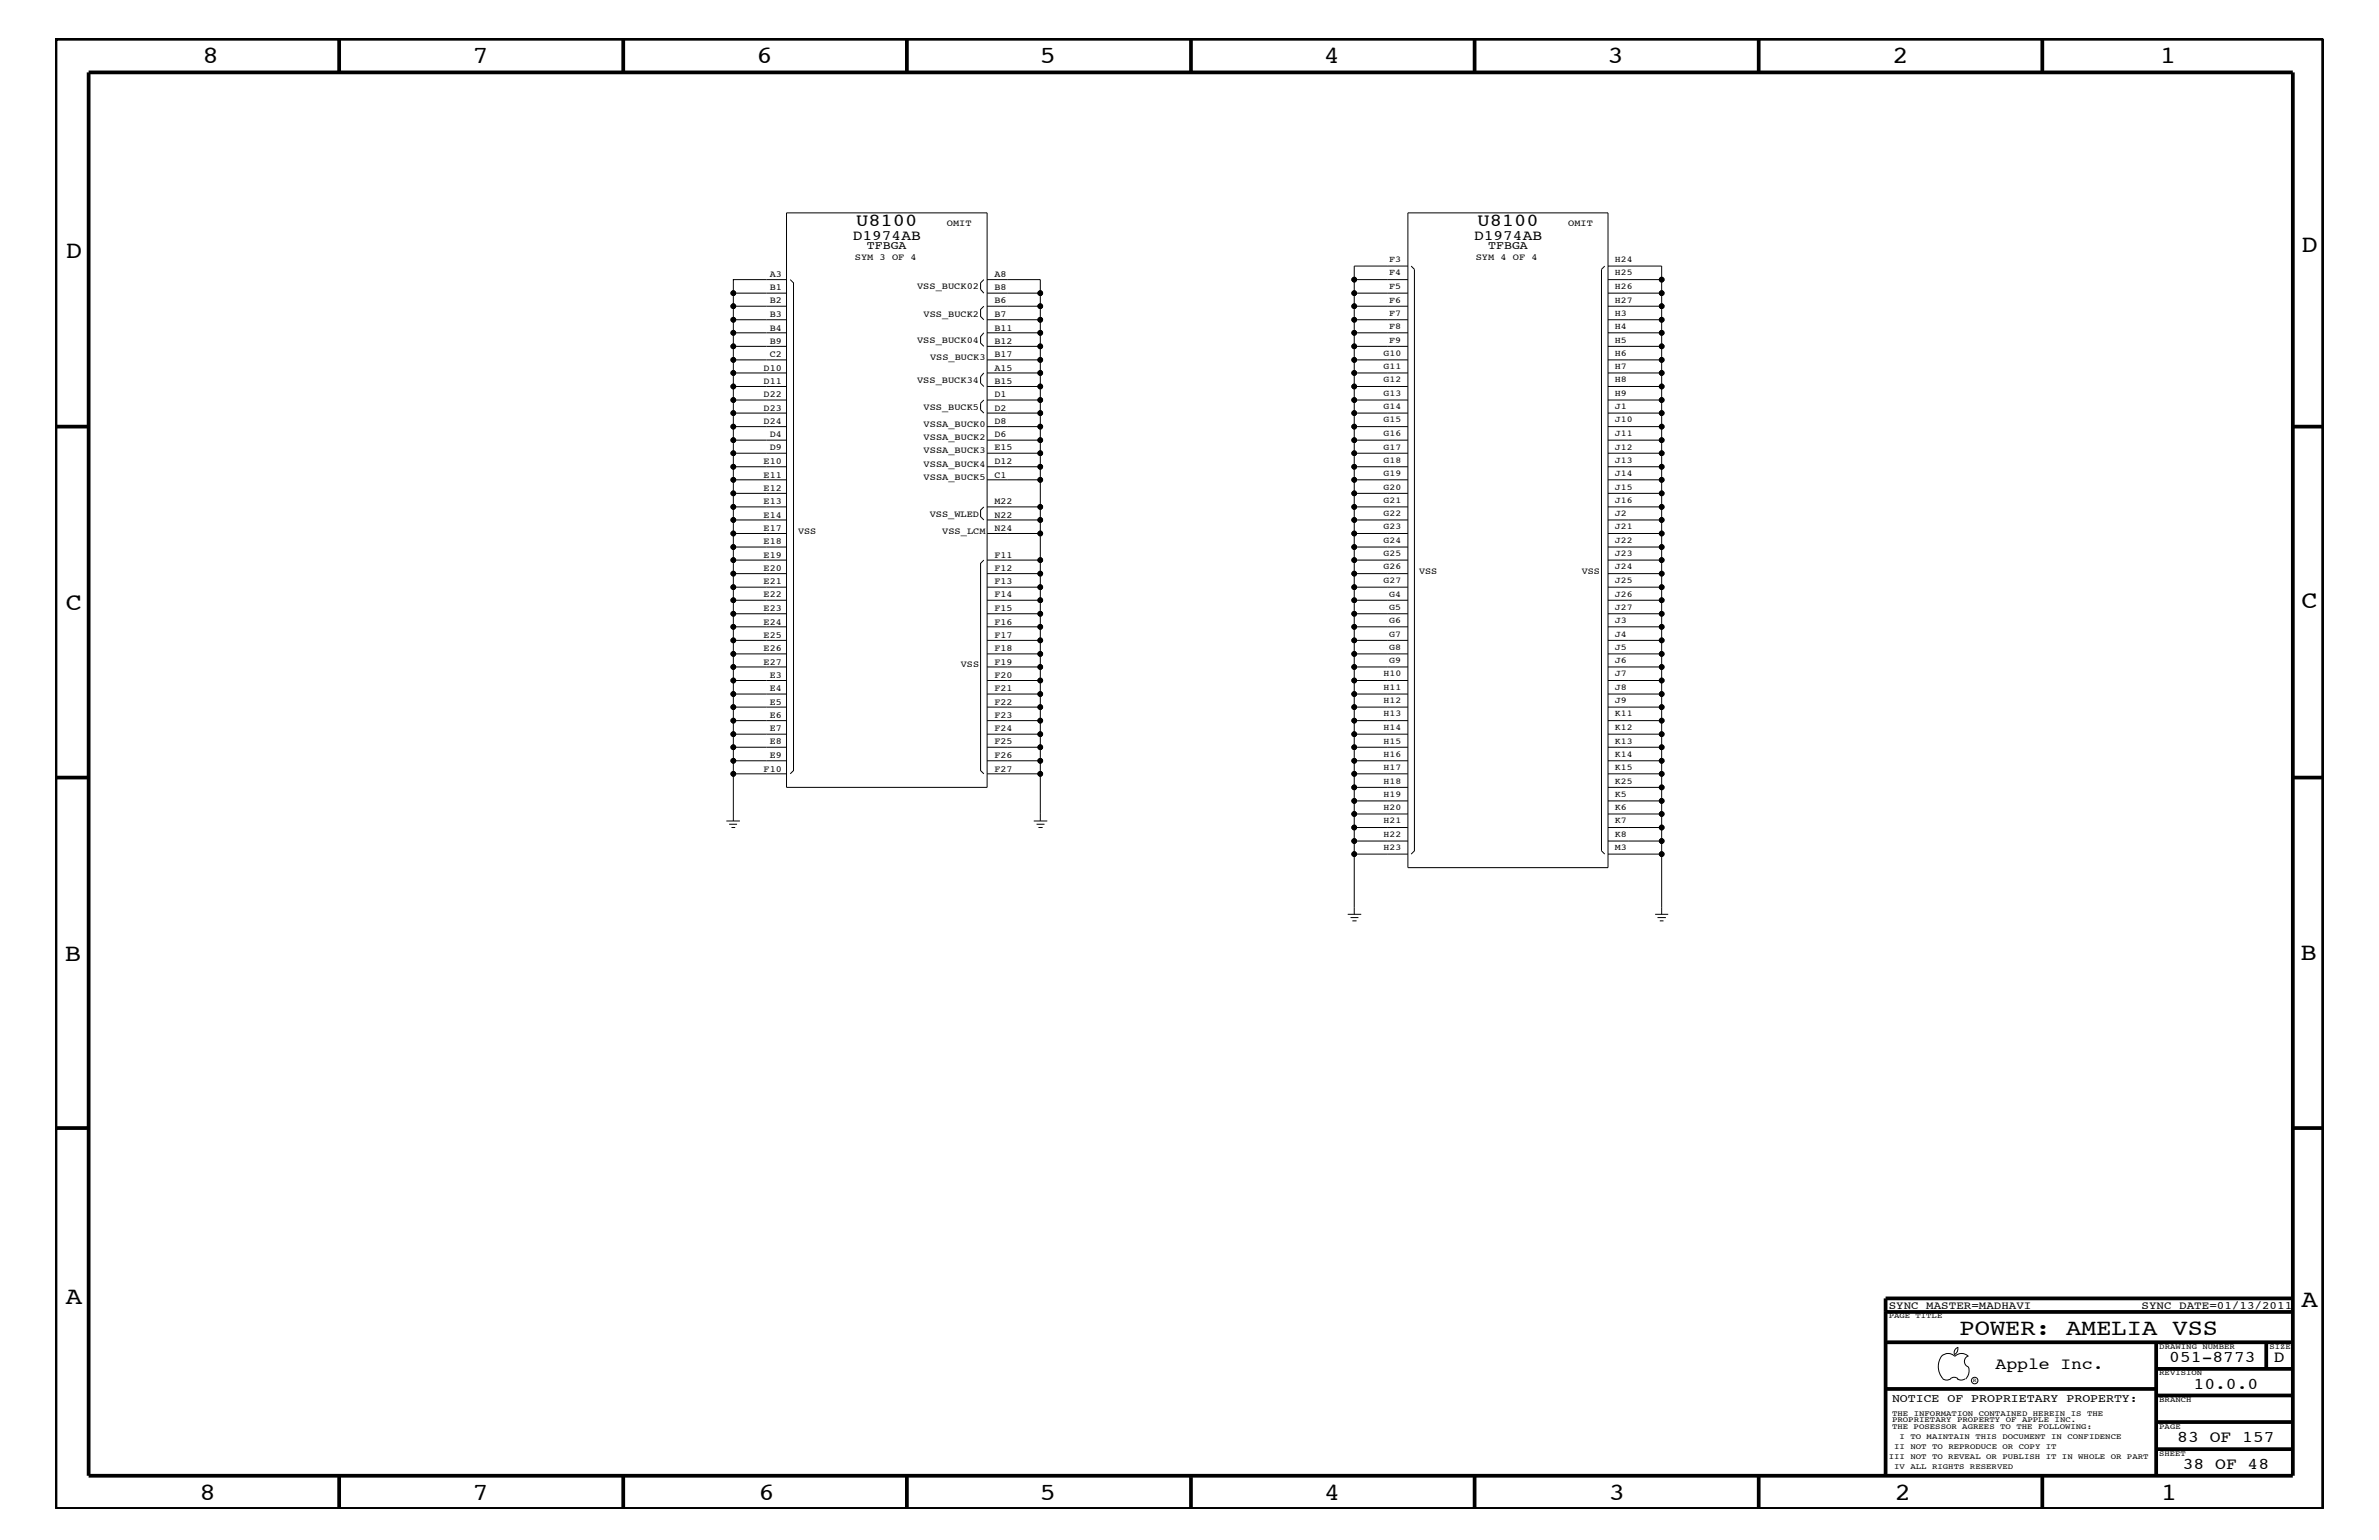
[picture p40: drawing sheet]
<svg xmlns="http://www.w3.org/2000/svg" width="432mm" height="279mm" viewBox="0 0 432 279" stroke-linecap="round" stroke-linejoin="round" font-family="sans-serif">
<defs><g id="words">
<g font-size="4.5">
<text x="36.7" y="11.5">8</text>
<text x="85.8" y="11.5">7</text>
<text x="137.3" y="11.5">6</text>
<text x="188.7" y="11.5">5</text>
<text x="240.3" y="11.5">4</text>
<text x="291.8" y="11.5">3</text>
<text x="343.5" y="11.5">2</text>
<text x="392" y="11.5">1</text>
<text x="11.9" y="46.8">D</text>
<text x="417.7" y="45.7">D</text>
<text x="11.9" y="110.6">C</text>
<text x="417.7" y="110.4">C</text>
<text x="11.8" y="174.3">B</text>
<text x="417.6" y="174.2">B</text>
<text x="11.9" y="236.7">A</text>
<text x="417.7" y="237.1">A</text>
<text x="36.2" y="272.1">8</text>
<text x="85.8" y="272.1">7</text>
<text x="137.7" y="272.1">6</text>
<text x="188.7" y="272.1">5</text>
<text x="240.4" y="272.1">4</text>
<text x="292" y="272.1">3</text>
<text x="343.9" y="272.1">2</text>
<text x="392.2" y="272.1">1</text>
</g>
<text font-size="4.1" x="355.7" y="242.3">POWER: AMELIA VSS</text>
<g font-size="3.3">
<text x="155.4" y="41">U8100</text>
<text x="268.2" y="41">U8100</text>
</g>
<g font-size="3">
<text x="362.2" y="248.4">Apple Inc.</text>
<text x="393.7" y="247.1">051-8773</text>
<text x="398.1" y="252">10.0.0</text>
<text x="412.7" y="247.1">D</text>
<text x="395.2" y="261.6">83 OF 157</text>
<text x="396.2" y="266.6">38 OF 48</text>
</g>
<g font-size="2.6">
<text x="154.8" y="43.5">D1974AB</text>
<text x="267.5" y="43.5">D1974AB</text>
</g>
<g font-size="2.1">
<text x="157.4" y="45.2">TFBGA</text>
<text x="270.1" y="45.2">TFBGA</text>
<text x="343.4" y="254.4">NOTICE OF PROPRIETARY PROPERTY:</text>
</g>
<g font-size="2">
<text x="342.8" y="237.4">SYNC_MASTER=MADHAVI</text>
<text x="388.7" y="237.4">SYNC_DATE=01/13/2011</text>
</g>
<g font-size="1.7">
<text x="171.9" y="41">OMIT</text>
<text x="284.6" y="41">OMIT</text>
<text x="155.2" y="47.1">SYM 3 OF 4</text>
<text x="267.8" y="47.1">SYM 4 OF 4</text>
<text x="139.7" y="50.2">A3</text>
<text x="139.7" y="52.7">B1</text>
<text x="166.5" y="52.5">VSS_BUCK02</text>
<text x="180.5" y="50.2">A8</text>
<text x="180.5" y="52.7">B8</text>
<text x="139.7" y="55.1">B2</text>
<text x="139.7" y="57.5">B3</text>
<text x="139.7" y="60">B4</text>
<text x="167.6" y="57.4">VSS_BUCK2</text>
<text x="180.5" y="60">B11</text>
<text x="180.5" y="55.1">B6</text>
<text x="180.5" y="57.5">B7</text>
<text x="139.7" y="62.3">B9</text>
<text x="139.7" y="64.8">C2</text>
<text x="166.5" y="62.3">VSS_BUCK04</text>
<text x="168.8" y="65.3">VSS_BUCK3</text>
<text x="180.5" y="62.3">B12</text>
<text x="180.5" y="64.8">B17</text>
<text x="138.6" y="67.3">D10</text>
<text x="138.6" y="69.6">D11</text>
<text x="166.5" y="69.5">VSS_BUCK34</text>
<text x="180.5" y="67.3">A15</text>
<text x="180.5" y="69.6">B15</text>
<text x="138.6" y="74.5">D23</text>
<text x="138.6" y="76.9">D24</text>
<text x="138.6" y="72.1">D22</text>
<text x="167.6" y="74.4">VSS_BUCK5</text>
<text x="167.6" y="77.4">VSSA_BUCK0</text>
<text x="180.5" y="72.1">D1</text>
<text x="180.5" y="74.5">D2</text>
<text x="180.5" y="76.9">D8</text>
<text x="139.7" y="79.4">D4</text>
<text x="139.7" y="81.7">D9</text>
<text x="167.6" y="79.9">VSSA_BUCK2</text>
<text x="167.6" y="82.2">VSSA_BUCK3</text>
<text x="180.5" y="79.4">D6</text>
<text x="180.5" y="81.7">E15</text>
<text x="138.6" y="84.2">E10</text>
<text x="138.6" y="86.6">E11</text>
<text x="138.6" y="89">E12</text>
<text x="167.6" y="87.1">VSSA_BUCK5</text>
<text x="167.6" y="84.7">VSSA_BUCK4</text>
<text x="180.5" y="84.2">D12</text>
<text x="180.5" y="86.6">C1</text>
<text x="138.6" y="91.5">E13</text>
<text x="138.6" y="93.9">E14</text>
<text x="168.7" y="93.8">VSS_WLED</text>
<text x="180.5" y="91.5">M22</text>
<text x="180.5" y="93.9">N22</text>
<text x="138.6" y="96.3">E17</text>
<text x="138.6" y="98.8">E18</text>
<text x="138.6" y="101.2">E19</text>
<text x="144.9" y="96.8">VSS</text>
<text x="171" y="96.8">VSS_LCM</text>
<text x="180.5" y="101.2">F11</text>
<text x="180.5" y="96.3">N24</text>
<text x="138.6" y="103.6">E20</text>
<text x="138.6" y="106">E21</text>
<text x="180.5" y="103.6">F12</text>
<text x="180.5" y="106">F13</text>
<text x="257.6" y="104.1">VSS</text>
<text x="287.1" y="104.1">VSS</text>
<text x="138.6" y="108.4">E22</text>
<text x="138.6" y="110.9">E23</text>
<text x="138.6" y="113.3">E24</text>
<text x="180.5" y="108.4">F14</text>
<text x="180.5" y="110.9">F15</text>
<text x="180.5" y="113.3">F16</text>
<text x="138.6" y="115.7">E25</text>
<text x="138.6" y="118.1">E26</text>
<text x="180.5" y="115.7">F17</text>
<text x="180.5" y="118.1">F18</text>
<text x="138.6" y="120.6">E27</text>
<text x="139.7" y="123">E3</text>
<text x="139.7" y="125.4">E4</text>
<text x="174.4" y="121">VSS</text>
<text x="180.5" y="120.6">F19</text>
<text x="180.5" y="123">F20</text>
<text x="180.5" y="125.4">F21</text>
<text x="139.7" y="127.9">E5</text>
<text x="139.7" y="130.2">E6</text>
<text x="180.5" y="127.9">F22</text>
<text x="180.5" y="130.2">F23</text>
<text x="139.7" y="132.7">E7</text>
<text x="139.7" y="135.1">E8</text>
<text x="139.7" y="137.5">E9</text>
<text x="180.5" y="132.7">F24</text>
<text x="180.5" y="135.1">F25</text>
<text x="180.5" y="137.5">F26</text>
<text x="138.6" y="140">F10</text>
<text x="180.5" y="140">F27</text>
</g>
<g font-size="1.6">
<text x="252.1" y="47.6">F3</text>
<text x="293.1" y="47.6">H24</text>
<text x="252.1" y="50">F4</text>
<text x="252.1" y="52.4">F5</text>
<text x="293.1" y="50">H25</text>
<text x="293.1" y="52.4">H26</text>
<text x="252.1" y="54.9">F6</text>
<text x="252.1" y="57.3">F7</text>
<text x="252.1" y="59.7">F8</text>
<text x="293.1" y="57.3">H3</text>
<text x="293.1" y="59.7">H4</text>
<text x="293.1" y="54.9">H27</text>
<text x="251.1" y="64.5">G10</text>
<text x="252.1" y="62.2">F9</text>
<text x="293.1" y="62.2">H5</text>
<text x="293.1" y="64.5">H6</text>
<text x="251.1" y="67">G11</text>
<text x="251.1" y="69.4">G12</text>
<text x="251.1" y="71.8">G13</text>
<text x="293.1" y="67">H7</text>
<text x="293.1" y="69.4">H8</text>
<text x="293.1" y="71.8">H9</text>
<text x="251.1" y="74.3">G14</text>
<text x="251.1" y="76.7">G15</text>
<text x="293.1" y="74.3">J1</text>
<text x="293.1" y="76.7">J10</text>
<text x="251.1" y="79.1">G16</text>
<text x="251.1" y="81.6">G17</text>
<text x="251.1" y="83.9">G18</text>
<text x="293.1" y="79.1">J11</text>
<text x="293.1" y="81.6">J12</text>
<text x="293.1" y="83.9">J13</text>
<text x="251.1" y="86.4">G19</text>
<text x="251.1" y="88.8">G20</text>
<text x="293.1" y="86.4">J14</text>
<text x="293.1" y="88.8">J15</text>
<text x="251.1" y="91.2">G21</text>
<text x="251.1" y="93.7">G22</text>
<text x="293.1" y="93.7">J2</text>
<text x="293.1" y="91.2">J16</text>
<text x="251.1" y="96">G23</text>
<text x="251.1" y="98.5">G24</text>
<text x="251.1" y="100.9">G25</text>
<text x="293.1" y="96">J21</text>
<text x="293.1" y="98.5">J22</text>
<text x="293.1" y="101">J23</text>
<text x="251.1" y="103.3">G26</text>
<text x="251.1" y="105.8">G27</text>
<text x="293.1" y="103.3">J24</text>
<text x="293.1" y="105.8">J25</text>
<text x="252.1" y="108.2">G4</text>
<text x="252.1" y="110.6">G5</text>
<text x="252.1" y="113.1">G6</text>
<text x="293.1" y="113.1">J3</text>
<text x="293.1" y="108.2">J26</text>
<text x="293.1" y="110.6">J27</text>
<text x="252.1" y="115.5">G7</text>
<text x="252.1" y="117.9">G8</text>
<text x="293.1" y="115.5">J4</text>
<text x="293.1" y="117.9">J5</text>
<text x="251.1" y="122.7">H10</text>
<text x="251.1" y="125.2">H11</text>
<text x="252.1" y="120.3">G9</text>
<text x="293.1" y="120.3">J6</text>
<text x="293.1" y="122.7">J7</text>
<text x="293.1" y="125.2">J8</text>
<text x="251.1" y="127.6">H12</text>
<text x="251.1" y="130">H13</text>
<text x="293.1" y="127.6">J9</text>
<text x="293.1" y="130">K11</text>
<text x="251.1" y="132.4">H14</text>
<text x="251.1" y="134.9">H15</text>
<text x="251.1" y="137.3">H16</text>
<text x="293.1" y="132.4">K12</text>
<text x="293.1" y="134.9">K13</text>
<text x="293.1" y="137.3">K14</text>
<text x="251.1" y="139.7">H17</text>
<text x="251.1" y="142.2">H18</text>
<text x="293.1" y="139.7">K15</text>
<text x="293.1" y="142.2">K25</text>
<text x="251.1" y="144.6">H19</text>
<text x="251.1" y="147">H20</text>
<text x="251.1" y="149.4">H21</text>
<text x="293.1" y="144.6">K5</text>
<text x="293.1" y="147">K6</text>
<text x="293.1" y="149.4">K7</text>
<text x="251.1" y="151.8">H22</text>
<text x="251.1" y="154.3">H23</text>
<text x="293.1" y="151.8">K8</text>
<text x="293.1" y="154.3">M3</text>
</g>
<g font-size="1.4">
<text x="342.8" y="239.2">PAGE TITLE</text>
<text x="391.9" y="244.7">DRAWING NUMBER</text>
<text x="411.9" y="244.7">SIZE</text>
<text x="391.9" y="249.5">REVISION</text>
<text x="343.4" y="256.8">THE INFORMATION CONTAINED HEREIN IS THE</text>
<text x="391.9" y="254.4">BRANCH</text>
<text x="343.4" y="258">PROPRIETARY PROPERTY OF APPLE INC.</text>
<text x="343.4" y="259.3">THE POSESSOR AGREES TO THE FOLLOWING:</text>
<text x="343.8" y="262.9">II NOT TO REPRODUCE OR COPY IT</text>
<text x="344.8" y="261.1">I TO MAINTAIN THIS DOCUMENT IN CONFIDENCE</text>
<text x="391.9" y="259.3">PAGE</text>
<text x="342.8" y="264.7">III NOT TO REVEAL OR PUBLISH IT IN WHOLE OR PART</text>
<text x="343.8" y="266.6">IV ALL RIGHTS RESERVED</text>
<text x="391.9" y="264.1">SHEET</text>
</g>
<text font-size="1" x="358.1" y="250.7">R</text>
</g></defs>
<g fill="none" stroke="#000" stroke-width=".18">
<path d="M142.8 38.6h36.4v104.3h-36.4zM255.5 38.6h36.4v118.8h-36.4zM133.1 53.2v2.4M133.1 58v2.4M142.8 55.6h-9.7v2.4h9.7M142.8 50.7h-9.7v2.5h9.7M143.4 50.7l.6 .6v88.5l-.6 .6M178.6 55.6l-.6 .5v1.3l.6 .6M178.6 50.7l-.6 .6v1.2l.6 .7M179.2 58h9.6v2.4h-9.6M179.2 53.2h9.6v2.4h-9.6M179.2 50.7h9.6v2.5"/>
<path d="M188.8 55.6v2.4M245.8 53.2v2.4M245.8 58v2.4M255.5 55.6h-9.7v2.4h9.7M255.5 50.7h-9.7v2.5h9.7M255.5 48.3h-9.7v2.4M256.1 48.3l.6 .6v105.5l-.6 .6M291.3 48.3l-.6 .6v105.5l.6 .6M291.9 55.6h9.7v2.4h-9.7M291.9 50.7h9.7v2.5h-9.7M291.9 48.3h9.7v2.4M301.6 53.2v2.4"/>
<path d="M301.6 58v2.4M133.1 62.8v2.5M133.1 67.7v2.4M133.1 72.6v2.3M133.1 77.4v2.5M142.8 79.9h-9.7v2.3h9.7M142.8 74.9h-9.7v2.5h9.7M142.8 70.1h-9.7v2.5h9.7M142.8 65.3h-9.7v2.4h9.7M142.8 60.4h-9.7v2.4h9.7M178.6 60.4l-.6 .7v1.1l.6 .6M178.6 67.7l-.6 .6v1.2l.6 .6"/>
<path d="M178.6 72.6l-.6 .6v1.2l.6 .5M179.2 77.4h9.6v2.5h-9.6M179.2 72.6h9.6v2.3h-9.6M179.2 67.7h9.6v2.4h-9.6M179.2 62.8h9.6v2.5h-9.6M188.8 60.4v2.4M188.8 65.3v2.4M188.8 70.1v2.5M188.8 74.9v2.5M188.8 79.9v2.3M245.8 62.8v2.5M245.8 67.7v2.4"/>
<path d="M245.8 72.6v2.3M245.8 77.4v2.5M255.5 79.9h-9.7v2.3h9.7M255.5 74.9h-9.7v2.5h9.7M255.5 70.1h-9.7v2.5h9.7M255.5 65.3h-9.7v2.4h9.7M255.5 60.4h-9.7v2.4h9.7M291.9 79.9h9.7v2.3h-9.7M291.9 74.9h9.7v2.5h-9.7M291.9 70.1h9.7v2.5h-9.7M291.9 65.3h9.7v2.4h-9.7M291.9 60.4h9.7v2.4h-9.7"/>
<path d="M301.6 62.8v2.5M301.6 67.7v2.4M301.6 72.6v2.3M301.6 77.4v2.5M133.1 82.2v2.5M133.1 87.1v2.4M133.1 92v2.3M133.1 96.8v2.4M142.8 99.2h-9.7v2.4h9.7M142.8 94.3h-9.7v2.5h9.7M142.8 89.5h-9.7v2.5h9.7M142.8 84.7h-9.7v2.4h9.7"/>
<path d="M178.6 92l-.6 .6v1.1l.6 .6M179.2 96.8h9.6v4.8h-9.6M179.2 92h9.6v2.3h-9.6M179.2 87.1h9.6v4.9M179.2 82.2h9.6v2.5h-9.6M188.8 84.7v2.4M188.8 94.3v2.5M245.8 82.2v2.5M245.8 87.1v2.4M245.8 92v2.3M245.8 96.8v2.4M255.5 99.2h-9.7v2.4h9.7"/>
<path d="M255.5 94.3h-9.7v2.5h9.7M255.5 89.5h-9.7v2.5h9.7M255.5 84.7h-9.7v2.4h9.7M291.9 99.2h9.7v2.4h-9.7M291.9 94.3h9.7v2.5h-9.7M291.9 89.5h9.7v2.5h-9.7M291.9 84.7h9.7v2.4h-9.7M301.6 82.2v2.5M301.6 87.1v2.4M301.6 92v2.3M301.6 96.8v2.4M133.1 101.6v2.5"/>
<path d="M133.1 106.5v2.4M133.1 111.4v2.3M133.1 116.2v2.4M142.8 118.6h-9.7v2.4h9.7M142.8 113.7h-9.7v2.5h9.7M142.8 108.9h-9.7v2.5h9.7M142.8 104.1h-9.7v2.4h9.7M178.6 101.6l-.6 .6v37.6l.6 .6M179.2 118.6h9.6v2.4h-9.6M179.2 113.7h9.6v2.5h-9.6M179.2 108.9h9.6v2.5h-9.6M179.2 104.1h9.6v2.4h-9.6"/>
<path d="M188.8 101.6v2.5M188.8 106.5v2.4M188.8 111.4v2.3M188.8 116.2v2.4M245.8 101.6v2.5M245.8 106.5v2.4M245.8 111.4v2.3M245.8 116.2v2.4M255.5 118.6h-9.7v2.4h9.7M255.5 113.7h-9.7v2.5h9.7M255.5 108.9h-9.7v2.5h9.7M255.5 104.1h-9.7v2.4h9.7"/>
<path d="M291.9 118.6h9.7v2.4h-9.7M291.9 113.7h9.7v2.5h-9.7M291.9 108.9h9.7v2.5h-9.7M291.9 104.1h9.7v2.4h-9.7M301.6 101.6v2.5M301.6 106.5v2.4M301.6 111.4v2.3M301.6 116.2v2.4M133.1 121v2.5M133.1 125.9v2.4M133.1 130.7v2.5M133.1 135.6v2.4"/>
<path d="M142.8 138h-9.7v2.4h9.7M142.8 133.2h-9.7v2.4h9.7M142.8 128.3h-9.7v2.4h9.7M142.8 123.5h-9.7v2.4h9.7M179.2 138h9.6v2.4h-9.6M179.2 133.2h9.6v2.4h-9.6M179.2 128.3h9.6v2.4h-9.6M179.2 123.5h9.6v2.4h-9.6M188.8 121v2.5M188.8 125.9v2.4M188.8 130.7v2.5M188.8 135.6v2.4"/>
<path d="M245.8 121v2.5M245.8 125.9v2.4M245.8 130.7v2.5M245.8 135.6v2.4M255.5 138h-9.7v2.4h9.7M255.5 133.2h-9.7v2.4h9.7M255.5 128.3h-9.7v2.4h9.7M255.5 123.5h-9.7v2.4h9.7M291.9 138h9.7v2.4h-9.7M291.9 133.2h9.7v2.4h-9.7M291.9 128.3h9.7v2.4h-9.7M291.9 123.5h9.7v2.4h-9.7"/>
<path d="M301.6 121v2.5M301.6 125.9v2.4M301.6 130.7v2.5M301.6 135.6v2.4M131.8 148.9h2.5M132.3 149.5h1.5M132.8 150.1h.6M133.1 140.4v8.5M187.6 148.9h2.5M188.1 149.5h1.5M188.5 150.1h.7M188.8 140.4v8.5"/>
<path d="M245.8 140.4v2.5M245.8 145.3v2.4M245.8 150.1v2.5M245.8 155v10.9M255.5 152.6h-9.7v2.4h9.7M255.5 147.7h-9.7v2.4h9.7M255.5 142.9h-9.7v2.4h9.7M291.9 152.6h9.7v2.4h-9.7M291.9 147.7h9.7v2.4h-9.7M291.9 142.9h9.7v2.4h-9.7M301.6 140.4v2.5M301.6 145.3v2.4"/>
<path d="M301.6 150.1v2.5M301.6 155v10.9M244.6 165.9h2.5M245.1 166.5h1.5M245.5 167.1h.7M300.4 165.9h2.4M300.8 166.5h1.6M301.3 167.1h.6M352.4 246.1a1.69 1.69 0 0 1 2.4 0M352.4 246a3.3 3.3 0 0 0 .3 4.1M352.6 250.2l.7 .2 .7-.2M354 250.2l.7-.3 .7 .3"/>
<path d="M354.8 246.1a1.69 1.69 0 0 1 2.5 0M355.3 250.2l.7 .2 .7-.2M355.3 244.4l.1 .3a1.18 1.18 0 0 1-.6 1M355.4 244.4a.99 .99 0 0 0-.6 1.4M357.2 246a1.04 1.04 0 0 0-.6 1 1.04 1.04 0 0 0 .6 1M357.3 248l.1 .7a2.11 2.11 0 0 1-.6 1.5"/>
<circle cx="133.1" cy="53.2" r=".42"/>
<circle cx="133.1" cy="55.6" r=".42"/>
<circle cx="133.1" cy="58" r=".42"/>
<circle cx="188.8" cy="53.2" r=".42"/>
<circle cx="188.8" cy="58" r=".42"/>
<circle cx="188.8" cy="55.6" r=".42"/>
<circle cx="245.8" cy="50.7" r=".42"/>
<circle cx="245.8" cy="53.2" r=".42"/>
<circle cx="245.8" cy="58" r=".42"/>
<circle cx="245.8" cy="55.6" r=".42"/>
<circle cx="301.6" cy="58" r=".42"/>
<circle cx="301.6" cy="50.7" r=".42"/>
<circle cx="301.6" cy="55.6" r=".42"/>
<circle cx="301.6" cy="53.2" r=".42"/>
<circle cx="133.1" cy="79.9" r=".42"/>
<circle cx="133.1" cy="72.6" r=".42"/>
<circle cx="133.1" cy="60.4" r=".42"/>
<circle cx="133.1" cy="74.9" r=".42"/>
<circle cx="133.1" cy="62.8" r=".42"/>
<circle cx="133.1" cy="65.3" r=".42"/>
<circle cx="133.1" cy="67.7" r=".42"/>
<circle cx="133.1" cy="77.4" r=".42"/>
<circle cx="133.1" cy="70.1" r=".42"/>
<circle cx="188.8" cy="65.3" r=".42"/>
<circle cx="188.8" cy="72.6" r=".42"/>
<circle cx="188.8" cy="79.9" r=".42"/>
<circle cx="188.8" cy="60.4" r=".42"/>
<circle cx="188.8" cy="67.7" r=".42"/>
<circle cx="188.8" cy="70.1" r=".42"/>
<circle cx="188.8" cy="77.4" r=".42"/>
<circle cx="188.8" cy="62.8" r=".42"/>
<circle cx="188.8" cy="74.9" r=".42"/>
<circle cx="245.8" cy="62.8" r=".42"/>
<circle cx="245.8" cy="74.9" r=".42"/>
<circle cx="245.8" cy="70.1" r=".42"/>
<circle cx="245.8" cy="72.6" r=".42"/>
<circle cx="245.8" cy="67.7" r=".42"/>
<circle cx="245.8" cy="79.9" r=".42"/>
<circle cx="245.8" cy="65.3" r=".42"/>
<circle cx="245.8" cy="77.4" r=".42"/>
<circle cx="245.8" cy="60.4" r=".42"/>
<circle cx="301.6" cy="62.8" r=".42"/>
<circle cx="301.6" cy="77.4" r=".42"/>
<circle cx="301.6" cy="74.9" r=".42"/>
<circle cx="301.6" cy="60.4" r=".42"/>
<circle cx="301.6" cy="70.1" r=".42"/>
<circle cx="301.6" cy="67.7" r=".42"/>
<circle cx="301.6" cy="79.9" r=".42"/>
<circle cx="301.6" cy="72.6" r=".42"/>
<circle cx="301.6" cy="65.3" r=".42"/>
<circle cx="133.1" cy="87.1" r=".42"/>
<circle cx="133.1" cy="92" r=".42"/>
<circle cx="133.1" cy="94.3" r=".42"/>
<circle cx="133.1" cy="89.5" r=".42"/>
<circle cx="133.1" cy="84.7" r=".42"/>
<circle cx="133.1" cy="82.2" r=".42"/>
<circle cx="133.1" cy="99.2" r=".42"/>
<circle cx="133.1" cy="96.8" r=".42"/>
<circle cx="188.8" cy="87.1" r=".42"/>
<circle cx="188.8" cy="84.7" r=".42"/>
<circle cx="188.8" cy="82.2" r=".42"/>
<circle cx="188.8" cy="94.3" r=".42"/>
<circle cx="188.8" cy="92" r=".42"/>
<circle cx="188.8" cy="96.8" r=".42"/>
<circle cx="245.8" cy="87.1" r=".42"/>
<circle cx="245.8" cy="99.2" r=".42"/>
<circle cx="245.8" cy="89.5" r=".42"/>
<circle cx="245.8" cy="82.2" r=".42"/>
<circle cx="245.8" cy="94.3" r=".42"/>
<circle cx="245.8" cy="92" r=".42"/>
<circle cx="245.8" cy="96.8" r=".42"/>
<circle cx="245.8" cy="84.7" r=".42"/>
<circle cx="301.6" cy="96.8" r=".42"/>
<circle cx="301.6" cy="99.2" r=".42"/>
<circle cx="301.6" cy="92" r=".42"/>
<circle cx="301.6" cy="82.2" r=".42"/>
<circle cx="301.6" cy="94.3" r=".42"/>
<circle cx="301.6" cy="89.5" r=".42"/>
<circle cx="301.6" cy="84.7" r=".42"/>
<circle cx="301.6" cy="87.1" r=".42"/>
<circle cx="133.1" cy="104.1" r=".42"/>
<circle cx="133.1" cy="106.5" r=".42"/>
<circle cx="133.1" cy="113.7" r=".42"/>
<circle cx="133.1" cy="116.2" r=".42"/>
<circle cx="133.1" cy="118.6" r=".42"/>
<circle cx="133.1" cy="101.6" r=".42"/>
<circle cx="133.1" cy="111.4" r=".42"/>
<circle cx="133.1" cy="108.9" r=".42"/>
<circle cx="188.8" cy="111.4" r=".42"/>
<circle cx="188.8" cy="106.5" r=".42"/>
<circle cx="188.8" cy="118.6" r=".42"/>
<circle cx="188.8" cy="116.2" r=".42"/>
<circle cx="188.8" cy="101.6" r=".42"/>
<circle cx="188.8" cy="113.7" r=".42"/>
<circle cx="188.8" cy="108.9" r=".42"/>
<circle cx="188.8" cy="104.1" r=".42"/>
<circle cx="245.8" cy="106.5" r=".42"/>
<circle cx="245.8" cy="111.4" r=".42"/>
<circle cx="245.8" cy="116.2" r=".42"/>
<circle cx="245.8" cy="104.1" r=".42"/>
<circle cx="245.8" cy="101.6" r=".42"/>
<circle cx="245.8" cy="113.7" r=".42"/>
<circle cx="245.8" cy="118.6" r=".42"/>
<circle cx="245.8" cy="108.9" r=".42"/>
<circle cx="301.6" cy="104.1" r=".42"/>
<circle cx="301.6" cy="108.9" r=".42"/>
<circle cx="301.6" cy="101.6" r=".42"/>
<circle cx="301.6" cy="118.6" r=".42"/>
<circle cx="301.6" cy="106.5" r=".42"/>
<circle cx="301.6" cy="116.2" r=".42"/>
<circle cx="301.6" cy="113.7" r=".42"/>
<circle cx="301.6" cy="111.4" r=".42"/>
<circle cx="133.1" cy="135.6" r=".42"/>
<circle cx="133.1" cy="138" r=".42"/>
<circle cx="133.1" cy="133.2" r=".42"/>
<circle cx="133.1" cy="123.5" r=".42"/>
<circle cx="133.1" cy="121" r=".42"/>
<circle cx="133.1" cy="128.3" r=".42"/>
<circle cx="133.1" cy="130.7" r=".42"/>
<circle cx="133.1" cy="125.9" r=".42"/>
<circle cx="188.8" cy="138" r=".42"/>
<circle cx="188.8" cy="135.6" r=".42"/>
<circle cx="188.8" cy="133.2" r=".42"/>
<circle cx="188.8" cy="130.7" r=".42"/>
<circle cx="188.8" cy="123.5" r=".42"/>
<circle cx="188.8" cy="121" r=".42"/>
<circle cx="188.8" cy="128.3" r=".42"/>
<circle cx="188.8" cy="125.9" r=".42"/>
<circle cx="245.8" cy="138" r=".42"/>
<circle cx="245.8" cy="130.7" r=".42"/>
<circle cx="245.8" cy="135.6" r=".42"/>
<circle cx="245.8" cy="121" r=".42"/>
<circle cx="245.8" cy="128.3" r=".42"/>
<circle cx="245.8" cy="133.2" r=".42"/>
<circle cx="245.8" cy="125.9" r=".42"/>
<circle cx="245.8" cy="123.5" r=".42"/>
<circle cx="301.6" cy="128.3" r=".42"/>
<circle cx="301.6" cy="121" r=".42"/>
<circle cx="301.6" cy="125.9" r=".42"/>
<circle cx="301.6" cy="130.7" r=".42"/>
<circle cx="301.6" cy="133.2" r=".42"/>
<circle cx="301.6" cy="123.5" r=".42"/>
<circle cx="301.6" cy="138" r=".42"/>
<circle cx="301.6" cy="135.6" r=".42"/>
<circle cx="133.1" cy="140.4" r=".42"/>
<circle cx="188.8" cy="140.4" r=".42"/>
<circle cx="245.8" cy="150.1" r=".42"/>
<circle cx="245.8" cy="147.7" r=".42"/>
<circle cx="245.8" cy="152.6" r=".42"/>
<circle cx="245.8" cy="145.3" r=".42"/>
<circle cx="245.8" cy="142.9" r=".42"/>
<circle cx="245.8" cy="140.4" r=".42"/>
<circle cx="245.8" cy="155" r=".42"/>
<circle cx="301.6" cy="155" r=".42"/>
<circle cx="301.6" cy="145.3" r=".42"/>
<circle cx="301.6" cy="150.1" r=".42"/>
<circle cx="301.6" cy="152.6" r=".42"/>
<circle cx="301.6" cy="147.7" r=".42"/>
<circle cx="301.6" cy="140.4" r=".42"/>
<circle cx="301.6" cy="142.9" r=".42"/>
<circle cx="358.4" cy="250.5" r=".59"/>
</g>
<g fill="none" stroke="#000" stroke-width=".68" stroke-linecap="butt">
<path d="M10.1 7h411.6v266.8h-411.6zM16.1 13.1h400.1v254.6h-400.1zM61.6 7v6.1M113.1 7v6.1M164.6 7v6.1M216.2 7v6.1M267.6 7v6.1M319.2 7v6.1M370.7 7v6.1M10.1 77.4h6M416.2 77.4h5.5M10.1 141.1h6"/>
<path d="M416.2 141.1h5.5M10.1 204.7h6M416.2 204.7h5.5M342.2 238h74M416.2 235.6h-74v32.1M342.2 243.5h74M342.2 252h49.2M391.4 258h24.8M391.4 253.2h24.8M391.4 248.4h24.8M391.4 243.5v24.2M411.3 243.5v4.9"/>
<path d="M61.6 267.7v6.1M113.1 267.7v6.1M164.6 267.7v6.1M216.2 268v5.8M267.6 267.7v6.1M319.2 267.7v6.1M370.7 267.7v6.1M391.4 262.9h24.8"/>
</g>
<g fill="#000">
<circle cx="133.1" cy="53.2" r=".42"/>
<circle cx="133.1" cy="55.6" r=".42"/>
<circle cx="133.1" cy="58" r=".42"/>
<circle cx="188.8" cy="58" r=".42"/>
<circle cx="188.8" cy="53.2" r=".42"/>
<circle cx="188.8" cy="55.6" r=".42"/>
<circle cx="245.8" cy="53.2" r=".42"/>
<circle cx="245.8" cy="58" r=".42"/>
<circle cx="245.8" cy="55.6" r=".42"/>
<circle cx="245.8" cy="50.7" r=".42"/>
<circle cx="301.6" cy="55.6" r=".42"/>
<circle cx="301.6" cy="58" r=".42"/>
<circle cx="301.6" cy="53.2" r=".42"/>
<circle cx="301.6" cy="50.7" r=".42"/>
<circle cx="133.1" cy="65.3" r=".42"/>
<circle cx="133.1" cy="79.9" r=".42"/>
<circle cx="133.1" cy="77.4" r=".42"/>
<circle cx="133.1" cy="67.7" r=".42"/>
<circle cx="133.1" cy="60.4" r=".42"/>
<circle cx="133.1" cy="62.9" r=".42"/>
<circle cx="133.1" cy="75" r=".42"/>
<circle cx="133.1" cy="70.1" r=".42"/>
<circle cx="133.1" cy="72.6" r=".42"/>
<circle cx="188.8" cy="79.9" r=".42"/>
<circle cx="188.8" cy="77.4" r=".42"/>
<circle cx="188.8" cy="60.4" r=".42"/>
<circle cx="188.8" cy="72.6" r=".42"/>
<circle cx="188.8" cy="70.1" r=".42"/>
<circle cx="188.8" cy="75" r=".42"/>
<circle cx="188.8" cy="67.7" r=".42"/>
<circle cx="188.8" cy="65.3" r=".42"/>
<circle cx="188.8" cy="62.9" r=".42"/>
<circle cx="245.8" cy="72.6" r=".42"/>
<circle cx="245.8" cy="75" r=".42"/>
<circle cx="245.8" cy="77.4" r=".42"/>
<circle cx="245.8" cy="62.9" r=".42"/>
<circle cx="245.8" cy="60.4" r=".42"/>
<circle cx="245.8" cy="67.7" r=".42"/>
<circle cx="245.8" cy="70.1" r=".42"/>
<circle cx="245.8" cy="65.3" r=".42"/>
<circle cx="245.8" cy="79.9" r=".42"/>
<circle cx="301.6" cy="60.4" r=".42"/>
<circle cx="301.6" cy="79.9" r=".42"/>
<circle cx="301.6" cy="67.7" r=".42"/>
<circle cx="301.6" cy="70.1" r=".42"/>
<circle cx="301.6" cy="75" r=".42"/>
<circle cx="301.6" cy="72.6" r=".42"/>
<circle cx="301.6" cy="65.3" r=".42"/>
<circle cx="301.6" cy="77.4" r=".42"/>
<circle cx="301.6" cy="62.9" r=".42"/>
<circle cx="133.1" cy="87.1" r=".42"/>
<circle cx="133.1" cy="92" r=".42"/>
<circle cx="133.1" cy="82.2" r=".42"/>
<circle cx="133.1" cy="89.5" r=".42"/>
<circle cx="133.1" cy="94.3" r=".42"/>
<circle cx="133.1" cy="99.3" r=".42"/>
<circle cx="133.1" cy="96.8" r=".42"/>
<circle cx="133.1" cy="84.7" r=".42"/>
<circle cx="188.8" cy="96.8" r=".42"/>
<circle cx="188.8" cy="87.1" r=".42"/>
<circle cx="188.8" cy="94.3" r=".42"/>
<circle cx="188.8" cy="92" r=".42"/>
<circle cx="188.8" cy="82.2" r=".42"/>
<circle cx="188.8" cy="84.7" r=".42"/>
<circle cx="245.8" cy="87.1" r=".42"/>
<circle cx="245.8" cy="89.5" r=".42"/>
<circle cx="245.8" cy="96.8" r=".42"/>
<circle cx="245.8" cy="92" r=".42"/>
<circle cx="245.8" cy="99.3" r=".42"/>
<circle cx="245.8" cy="94.3" r=".42"/>
<circle cx="245.8" cy="84.7" r=".42"/>
<circle cx="245.8" cy="82.2" r=".42"/>
<circle cx="301.6" cy="87.1" r=".42"/>
<circle cx="301.6" cy="99.3" r=".42"/>
<circle cx="301.6" cy="84.7" r=".42"/>
<circle cx="301.6" cy="82.2" r=".42"/>
<circle cx="301.6" cy="89.5" r=".42"/>
<circle cx="301.6" cy="96.8" r=".42"/>
<circle cx="301.6" cy="94.3" r=".42"/>
<circle cx="301.6" cy="92" r=".42"/>
<circle cx="133.1" cy="106.5" r=".42"/>
<circle cx="133.1" cy="118.6" r=".42"/>
<circle cx="133.1" cy="111.4" r=".42"/>
<circle cx="133.1" cy="101.6" r=".42"/>
<circle cx="133.1" cy="104.1" r=".42"/>
<circle cx="133.1" cy="116.2" r=".42"/>
<circle cx="133.1" cy="108.9" r=".42"/>
<circle cx="133.1" cy="113.7" r=".42"/>
<circle cx="188.8" cy="118.6" r=".42"/>
<circle cx="188.8" cy="106.5" r=".42"/>
<circle cx="188.8" cy="111.4" r=".42"/>
<circle cx="188.8" cy="108.9" r=".42"/>
<circle cx="188.8" cy="101.6" r=".42"/>
<circle cx="188.8" cy="113.7" r=".42"/>
<circle cx="188.8" cy="104.1" r=".42"/>
<circle cx="188.8" cy="116.2" r=".42"/>
<circle cx="245.8" cy="116.2" r=".42"/>
<circle cx="245.8" cy="104.1" r=".42"/>
<circle cx="245.8" cy="113.7" r=".42"/>
<circle cx="245.8" cy="108.9" r=".42"/>
<circle cx="245.8" cy="118.6" r=".42"/>
<circle cx="245.8" cy="101.6" r=".42"/>
<circle cx="245.8" cy="111.4" r=".42"/>
<circle cx="245.8" cy="106.5" r=".42"/>
<circle cx="301.6" cy="106.5" r=".42"/>
<circle cx="301.6" cy="118.6" r=".42"/>
<circle cx="301.6" cy="116.2" r=".42"/>
<circle cx="301.6" cy="108.9" r=".42"/>
<circle cx="301.6" cy="111.4" r=".42"/>
<circle cx="301.6" cy="104.1" r=".42"/>
<circle cx="301.6" cy="101.6" r=".42"/>
<circle cx="301.6" cy="113.7" r=".42"/>
<circle cx="133.1" cy="130.8" r=".42"/>
<circle cx="133.1" cy="138" r=".42"/>
<circle cx="133.1" cy="123.5" r=".42"/>
<circle cx="133.1" cy="133.2" r=".42"/>
<circle cx="133.1" cy="121" r=".42"/>
<circle cx="133.1" cy="125.9" r=".42"/>
<circle cx="133.1" cy="128.3" r=".42"/>
<circle cx="133.1" cy="135.6" r=".42"/>
<circle cx="188.8" cy="138" r=".42"/>
<circle cx="188.8" cy="130.8" r=".42"/>
<circle cx="188.8" cy="125.9" r=".42"/>
<circle cx="188.8" cy="123.5" r=".42"/>
<circle cx="188.8" cy="121" r=".42"/>
<circle cx="188.8" cy="128.3" r=".42"/>
<circle cx="188.8" cy="133.2" r=".42"/>
<circle cx="188.8" cy="135.6" r=".42"/>
<circle cx="245.8" cy="138" r=".42"/>
<circle cx="245.8" cy="135.6" r=".42"/>
<circle cx="245.8" cy="125.9" r=".42"/>
<circle cx="245.8" cy="133.2" r=".42"/>
<circle cx="245.8" cy="130.8" r=".42"/>
<circle cx="245.8" cy="121" r=".42"/>
<circle cx="245.8" cy="123.5" r=".42"/>
<circle cx="245.8" cy="128.3" r=".42"/>
<circle cx="301.6" cy="133.2" r=".42"/>
<circle cx="301.6" cy="138" r=".42"/>
<circle cx="301.6" cy="135.6" r=".42"/>
<circle cx="301.6" cy="121" r=".42"/>
<circle cx="301.6" cy="123.5" r=".42"/>
<circle cx="301.6" cy="130.8" r=".42"/>
<circle cx="301.6" cy="128.3" r=".42"/>
<circle cx="301.6" cy="125.9" r=".42"/>
<circle cx="133.1" cy="140.4" r=".42"/>
<circle cx="188.8" cy="140.4" r=".42"/>
<circle cx="245.8" cy="147.7" r=".42"/>
<circle cx="245.8" cy="155" r=".42"/>
<circle cx="245.8" cy="142.9" r=".42"/>
<circle cx="245.8" cy="152.6" r=".42"/>
<circle cx="245.8" cy="150.1" r=".42"/>
<circle cx="245.8" cy="145.3" r=".42"/>
<circle cx="245.8" cy="140.4" r=".42"/>
<circle cx="301.6" cy="152.6" r=".42"/>
<circle cx="301.6" cy="147.7" r=".42"/>
<circle cx="301.6" cy="150.1" r=".42"/>
<circle cx="301.6" cy="140.4" r=".42"/>
<circle cx="301.6" cy="145.3" r=".42"/>
<circle cx="301.6" cy="142.9" r=".42"/>
<circle cx="301.6" cy="155" r=".42"/>
</g>
<use href="#words"/>
</svg>
